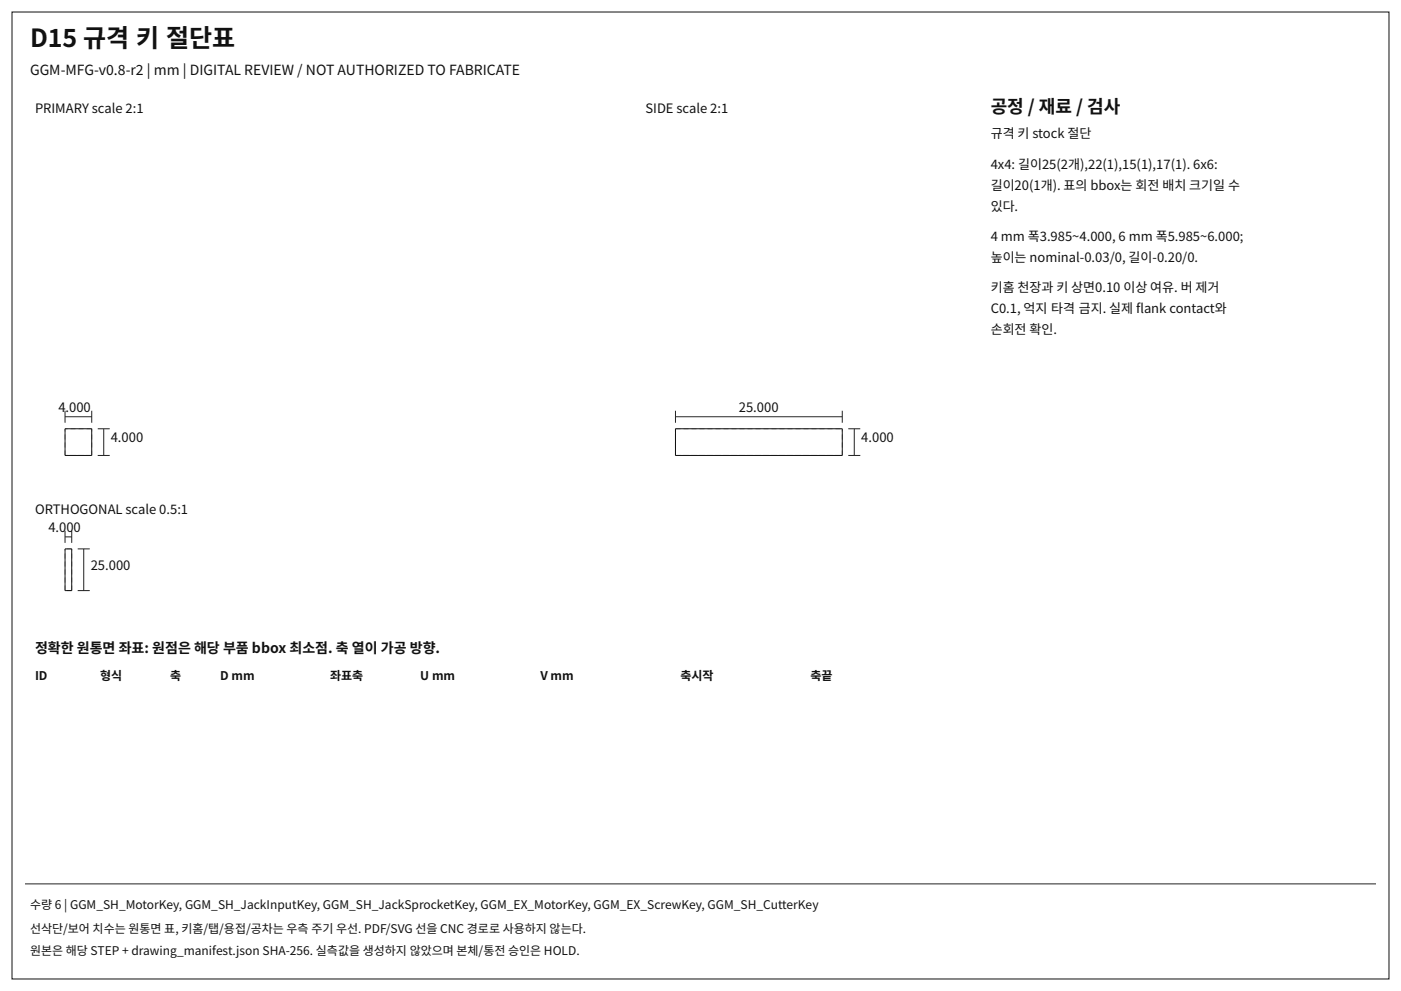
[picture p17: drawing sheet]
<svg xmlns="http://www.w3.org/2000/svg" width="420mm" height="297mm" viewBox="0 0 420 297" stroke-linecap="round" stroke-linejoin="round" font-family="sans-serif">
<defs><g id="words">
<text font-size="7.5" fill="#111" x="9" y="14.1">D15 규격 키 절단표</text>
<text font-size="5.4" fill="#111" x="297" y="33.9">공정 / 재료 / 검사</text>
<g font-size="4.2" fill="#111">
<text x="9" y="22.5">GGM-MFG-v0.8-r2 | mm | DIGITAL REVIEW / NOT AUTHORIZED TO FABRICATE</text>
<text x="10.5" y="195.6">정확한 원통면 좌표: 원점은 해당 부품 bbox 최소점. 축 열이 가공 방향.</text>
</g>
<g font-size="3.9" fill="#111">
<text x="10.5" y="33.9">PRIMARY scale 2:1</text>
<text x="193.5" y="33.9">SIDE scale 2:1</text>
<text x="297" y="41.4">규격 키 stock 절단</text>
<text x="297" y="50.7">4x4: 길이25(2개),22(1),15(1),17(1). 6x6:</text>
<text x="297" y="57">길이20(1개). 표의 bbox는 회전 배치 크기일 수</text>
<text x="297" y="63.3">있다.</text>
<text x="297" y="72.3">4 mm 폭3.985~4.000, 6 mm 폭5.985~6.000;</text>
<text x="297" y="78.6">높이는 nominal-0.03/0, 길이-0.20/0.</text>
<text x="297" y="87.6">키홈 천장과 키 상면0.10 이상 여유. 버 제거</text>
<text x="297" y="93.9">C0.1, 억지 타격 금지. 실제 fank contact와</text>
<text x="340.6" y="93.9">l</text>
<text x="297" y="100.2">손회전 확인.</text>
<text x="17.5" y="123.4">4</text>
<text x="19.7" y="123.4">.000</text>
<text x="221.5" y="123.4">25.000</text>
<text x="33.2" y="132.5">4.000</text>
<text x="258.2" y="132.5">4.000</text>
<text x="10.5" y="153.9">ORTHOGONAL scale 0.5:1</text>
<text x="14.5" y="159.4">4.0</text>
<text x="19.9" y="159.4">0</text>
<text x="22.1" y="159.4">0</text>
<text x="27.2" y="170.7">25.000</text>
</g>
<g font-size="3.6" fill="#111">
<text x="10.5" y="203.7">ID</text>
<text x="30" y="203.7">형식</text>
<text x="51" y="203.7">축</text>
<text x="66" y="203.7">D mm</text>
<text x="99" y="203.7">좌표축</text>
<text x="126" y="203.7">U mm</text>
<text x="162" y="203.7">V mm</text>
<text x="204" y="203.7">축시작</text>
<text x="243" y="203.7">축끝</text>
<text x="9" y="272.4">수량 6 | GGM_SH_MotorKey, GGM_SH_JackInputKey, GGM_SH_JackSprocketKey, GGM_EX_MotorKey, GGM_EX_ScrewKey, GGM_SH_CutterKey</text>
<text x="9" y="279.6">선삭단/보어 치수는 원통면 표, 키홈/탭/용접/공차는 우측 주기 우선. PDF/SVG 선을 CNC 경로로 사용하지 않는다.</text>
<text x="9" y="286.2">원본은 해당 STEP + drawing_manifest.json SHA-256. 실측값을 생성하지 않았으며 본체/통전 승인은 HOLD.</text>
</g>
</g></defs>
<path d="M3.6 3.6h412.8v289.8h-412.8zM19.5 128.5h8v8h-8zM202.5 128.5h50v8h-50zM19.5 164.5h2v12.5h-2z" fill="none" stroke="#111" stroke-width=".3"/>
<path d="M19.5 136.5v-8M27.5 136.5v-8M27.5 136.5h-8M27.5 128.5h-8M202.5 136.5h50M202.5 128.5h50M202.5 136.5v-8M252.5 136.5v-8M19.5 177v-12.5M21.5 177v-12.5M21.5 177h-2M21.5 164.5h-2" fill="none" stroke="#999" stroke-width=".3" stroke-dasharray="1.5 .9" stroke-linecap="butt"/>
<g fill="none" stroke="#222" stroke-width=".3">
<path d="M19.5 124.9h8M19.5 123.1v3.6M27.5 123.1v3.6M29.3 128.5h3.6M29.3 136.5h3.6M31.1 128.5v8M202.5 124.9h50M202.5 123.1v3.6M252.5 123.1v3.6M254.3 128.5h3.6M254.3 136.5h3.6M256.1 128.5v8"/>
<path d="M19.5 159.1v3.6M21.5 159.1v3.6M19.5 160.9h2M23.3 164.5h3.6M23.3 177h3.6M25.1 164.5v12.5M7.5 264.9h405"/>
</g>
<use href="#words"/>
</svg>
